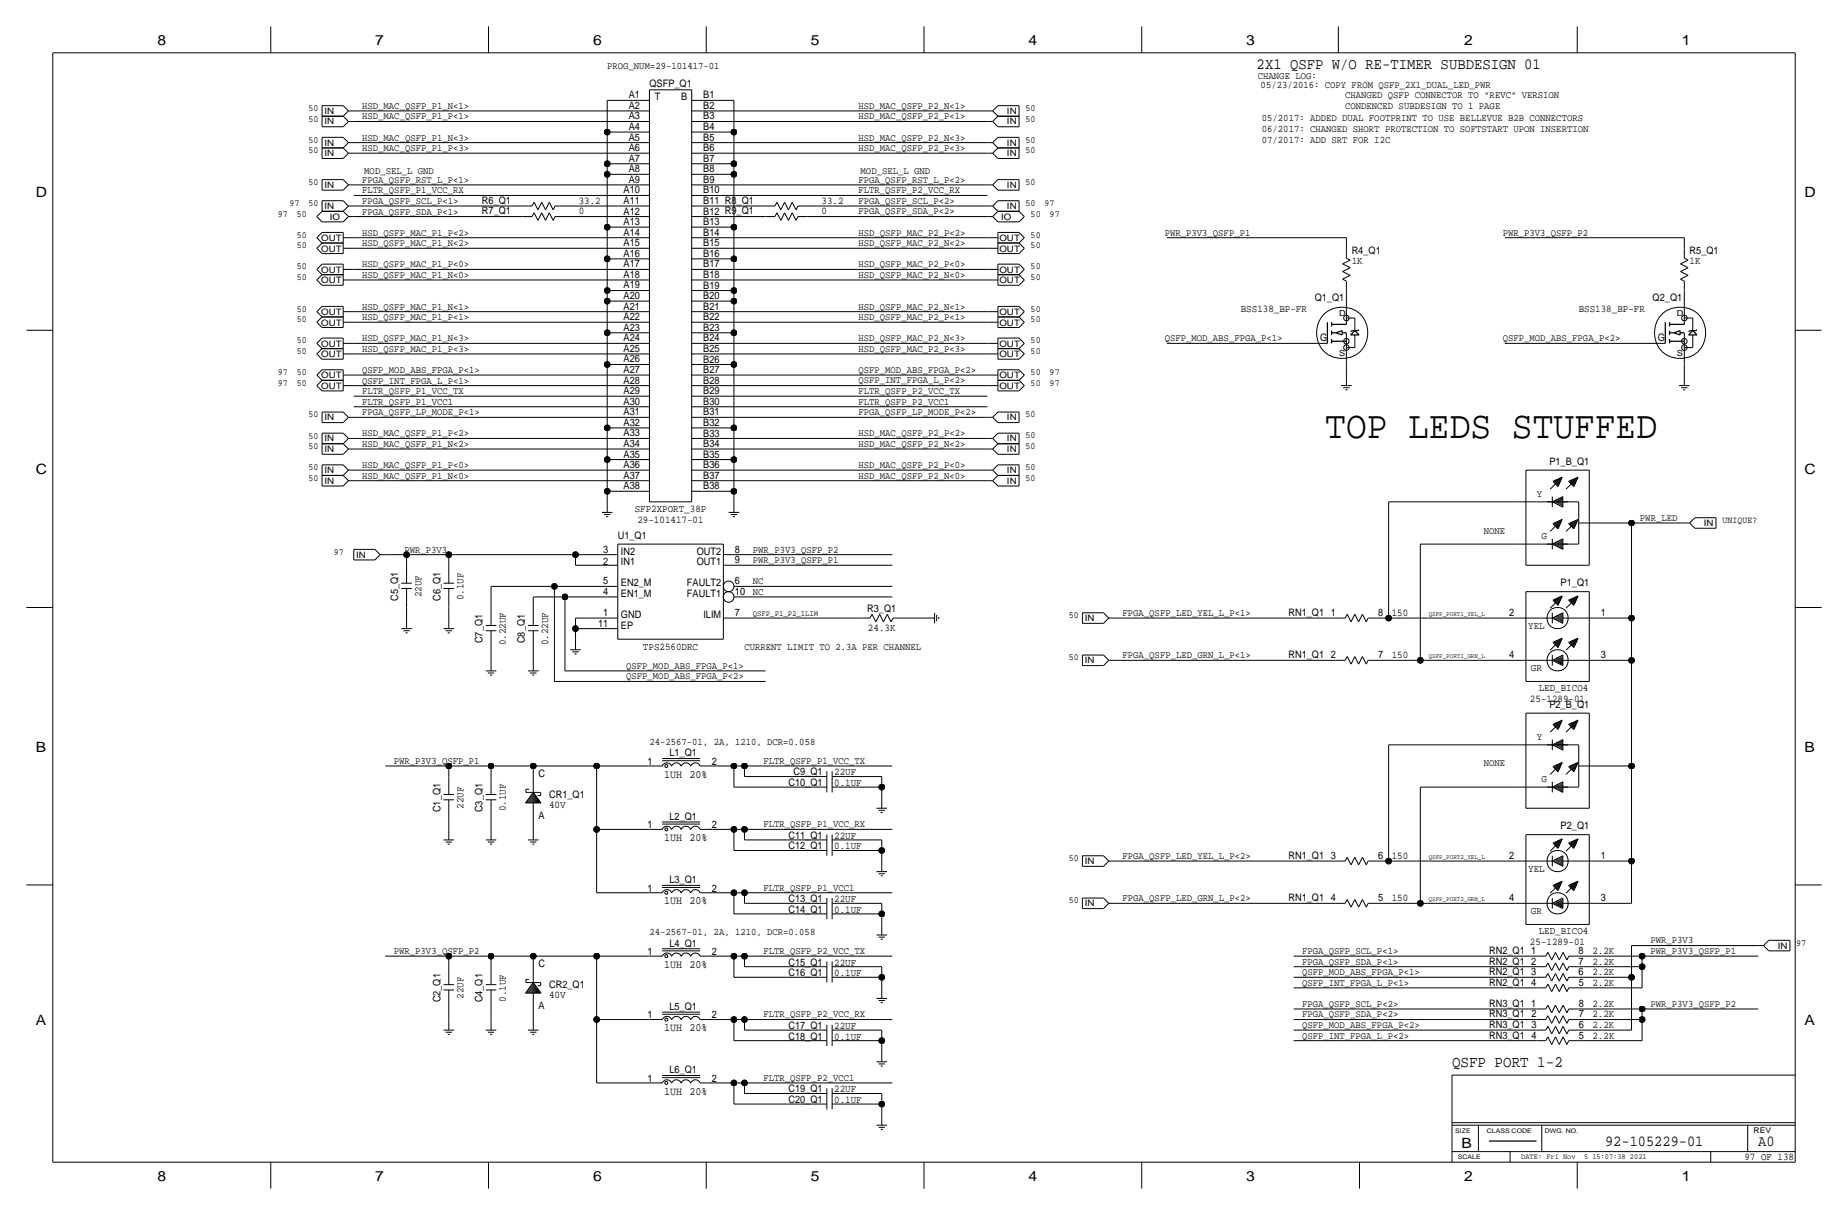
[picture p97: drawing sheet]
<svg xmlns="http://www.w3.org/2000/svg" width="444mm" height="292mm" viewBox="0 0 444 292" stroke-linecap="round" stroke-linejoin="round" font-family="sans-serif">
<defs><g id="words">
<text font-size="9.3" x="318.8" y="105.4">TOP LEDS STUFFED</text>
<g font-size="3.8">
<text x="302.3" y="16.6">2X1 QSFP W/O RE-TIMER SUBDESIGN 01</text>
<text x="349.2" y="256.5">QSFP PORT 1-2</text>
</g>
<g font-size="3.7">
<text x="386.1" y="275.6">92-105229-01</text>
<text x="422.9" y="275.6">A0</text>
</g>
<g font-size="3.4">
<text x="37.9" y="10.8">8</text>
<text x="90.3" y="10.8">7</text>
<text x="142.6" y="10.8">6</text>
<text x="195" y="10.8">5</text>
<text x="247.4" y="10.8">4</text>
<text x="299.8" y="10.8">3</text>
<text x="352.2" y="10.8">2</text>
<text x="404.5" y="10.8">1</text>
<text x="8.6" y="47.3">D</text>
<text x="434" y="47.3">D</text>
<text x="8.6" y="114">C</text>
<text x="434" y="114">C</text>
<text x="8.6" y="180.7">B</text>
<text x="434" y="180.7">B</text>
<text x="8.6" y="246.4">A</text>
<text x="434" y="246.4">A</text>
<text x="351.5" y="275.9">B</text>
<text x="37.9" y="283.8">8</text>
<text x="90.3" y="283.8">7</text>
<text x="142.6" y="283.8">6</text>
<text x="195" y="283.8">5</text>
<text x="247.4" y="283.8">4</text>
<text x="299.8" y="283.8">3</text>
<text x="352.1" y="283.8">2</text>
<text x="404.5" y="283.8">1</text>
</g>
<g font-size="2.7">
<text x="159.7" y="186.9">1UH 20%</text>
<text x="159.7" y="202.2">1UH 20%</text>
<text x="159.7" y="217.4">1UH 20%</text>
<text x="159.7" y="232.7">1UH 20%</text>
<text x="159.7" y="247.9">1UH 20%</text>
<text x="159.7" y="263.1">1UH 20%</text>
</g>
<g font-size="2.5">
<text x="151.2" y="23.6">A1</text>
<text x="156.2" y="20.8">QSFP_Q1</text>
<text x="169.2" y="23.6">B1</text>
<text x="151.2" y="26.2">A2</text>
<text x="151.2" y="28.7">A3</text>
<text x="157.5" y="24.1">T</text>
<text x="163.8" y="24.1">B</text>
<text x="169.2" y="26.2">B2</text>
<text x="169.2" y="28.7">B3</text>
<text x="151.2" y="31.2">A4</text>
<text x="151.2" y="33.8">A5</text>
<text x="169.2" y="31.3">B4</text>
<text x="169.2" y="33.8">B5</text>
<text x="151.2" y="36.3">A6</text>
<text x="151.2" y="38.9">A7</text>
<text x="151.2" y="41.4">A8</text>
<text x="169.2" y="36.3">B6</text>
<text x="169.2" y="38.9">B7</text>
<text x="169.2" y="41.4">B8</text>
<text x="150" y="46.5">A10</text>
<text x="151.2" y="43.9">A9</text>
<text x="169.2" y="44">B9</text>
<text x="169.2" y="46.5">B10</text>
<text x="115.9" y="51.6">R7_Q1</text>
<text x="115.9" y="49">R6_Q1</text>
<text x="139.2" y="51.6">0</text>
<text x="139.2" y="49">33.2</text>
<text x="150" y="49">A11</text>
<text x="150" y="51.6">A12</text>
<text x="169.2" y="49.1">B11 R8_Q1</text>
<text x="169.2" y="51.6">B12 R9_Q1</text>
<text x="197.6" y="49">33.2</text>
<text x="197.6" y="51.6">0</text>
<text x="150" y="54.1">A13</text>
<text x="150" y="56.7">A14</text>
<text x="150" y="59.2">A15</text>
<text x="169.2" y="54.1">B13</text>
<text x="169.2" y="56.7">B14</text>
<text x="169.2" y="59.2">B15</text>
<text x="150" y="61.7">A16</text>
<text x="150" y="64.3">A17</text>
<text x="169.2" y="61.8">B16</text>
<text x="169.2" y="64.3">B17</text>
<text x="325.1" y="61">R4_Q1</text>
<text x="325.1" y="63.5">1K</text>
<text x="406.4" y="61">R5_Q1</text>
<text x="406.4" y="63.5">1K</text>
<text x="150" y="66.8">A18</text>
<text x="150" y="69.4">A19</text>
<text x="150" y="71.9">A20</text>
<text x="169.2" y="66.8">B18</text>
<text x="169.2" y="69.4">B19</text>
<text x="169.2" y="71.9">B20</text>
<text x="150" y="74.4">A21</text>
<text x="150" y="77">A22</text>
<text x="169.2" y="74.5">B21</text>
<text x="169.2" y="77">B22</text>
<text x="298.4" y="74.9">BSS138_BP-FR</text>
<text x="316.2" y="72.4">Q1_Q1</text>
<text x="379.7" y="74.9">BSS138_BP-FR</text>
<text x="397.5" y="72.4">Q2_Q1</text>
<text x="150" y="79.5">A23</text>
<text x="150" y="82.1">A24</text>
<text x="169.2" y="79.5">B23</text>
<text x="169.2" y="82.1">B24</text>
<text x="317.5" y="82">G</text>
<text x="398.8" y="82">G</text>
<text x="150" y="84.6">A25</text>
<text x="150" y="87.1">A26</text>
<text x="150" y="89.7">A27</text>
<text x="169.2" y="84.6">B25</text>
<text x="169.2" y="87.2">B26</text>
<text x="169.2" y="89.7">B27</text>
<text x="150" y="92.2">A28</text>
<text x="150" y="94.8">A29</text>
<text x="169.2" y="92.2">B28</text>
<text x="169.2" y="94.8">B29</text>
<text x="150" y="97.3">A30</text>
<text x="150" y="99.8">A31</text>
<text x="169.2" y="97.3">B30</text>
<text x="169.2" y="99.9">B31</text>
<text x="150" y="102.4">A32</text>
<text x="150" y="104.9">A33</text>
<text x="150" y="107.5">A34</text>
<text x="169.2" y="102.4">B32</text>
<text x="169.2" y="104.9">B33</text>
<text x="169.2" y="107.5">B34</text>
<text x="150" y="110">A35</text>
<text x="150" y="112.5">A36</text>
<text x="169.2" y="110">B35</text>
<text x="169.2" y="112.6">B36</text>
<text x="372.7" y="111.8">P1_B_Q1</text>
<text x="150" y="115.1">A37</text>
<text x="150" y="117.6">A38</text>
<text x="169.2" y="115.1">B37</text>
<text x="169.2" y="117.6">B38</text>
<text x="369.7" y="119.4">Y</text>
<text x="152.7" y="123.2">SFP2XPORT_38P</text>
<text x="153.3" y="125.7">29-101417-01</text>
<text x="148.6" y="129.5">U1_Q1</text>
<text x="370.8" y="129.5">G</text>
<text x="145.1" y="135.9">2</text>
<text x="145.1" y="132.8">3</text>
<text x="149.4" y="135.9">IN1</text>
<text x="149.4" y="133.4">IN2</text>
<text x="167.6" y="133.4">OUT2</text>
<text x="167.6" y="135.9">OUT1</text>
<text x="176.8" y="135.4">9</text>
<text x="176.8" y="132.8">8</text>
<text x="101.3" y="143.6" transform="rotate(-90 101.3 143.6)">22UF</text>
<text x="145.1" y="143">4</text>
<text x="145.1" y="140.5">5</text>
<text x="149.4" y="141">EN2_M</text>
<text x="149.4" y="143.5">EN1_M</text>
<text x="165.2" y="141">FAULT2</text>
<text x="165.2" y="143.5">FAULT1</text>
<text x="176.8" y="143">10</text>
<text x="176.8" y="140.5">6</text>
<text x="375.4" y="141">P1_Q1</text>
<text x="95.8" y="144.5" transform="rotate(-90 95.8 144.5)">C5_Q1</text>
<text x="105.9" y="144.5" transform="rotate(-90 105.9 144.5)">C6_Q1</text>
<text x="111.5" y="144.3" transform="rotate(-90 111.5 144.3)">0.1UF</text>
<text x="145.1" y="148.1">1</text>
<text x="149.4" y="148.6">GND</text>
<text x="169.2" y="148.6">ILIM</text>
<text x="176.8" y="148.1">7</text>
<text x="208.6" y="147.1">R3_Q1</text>
<text x="309.9" y="148.1">RN1_Q1</text>
<text x="320.1" y="148.1">1</text>
<text x="331.5" y="148.1">8</text>
<text x="334.8" y="148.1">150</text>
<text x="363" y="148.1">2</text>
<text x="385.1" y="148.1">1</text>
<text x="116.1" y="154.6" transform="rotate(-90 116.1 154.6)">C7_Q1</text>
<text x="121.7" y="155.1" transform="rotate(-90 121.7 155.1)">0.22UF</text>
<text x="126.2" y="154.6" transform="rotate(-90 126.2 154.6)">C8_Q1</text>
<text x="131.8" y="155.1" transform="rotate(-90 131.8 155.1)">0.22UF</text>
<text x="143.8" y="150.6">11</text>
<text x="149.4" y="151.1">EP</text>
<text x="208.8" y="151.6">24.3K</text>
<text x="367.6" y="151.1">YEL</text>
<text x="154.7" y="156.2">TPS2560DRC</text>
<text x="309.9" y="158.2">RN1_Q1</text>
<text x="320.1" y="158.2">2</text>
<text x="331.5" y="158.2">7</text>
<text x="334.8" y="158.2">150</text>
<text x="363" y="158.2">4</text>
<text x="368.2" y="161.3">GR</text>
<text x="385.1" y="158.2">3</text>
<text x="370.1" y="166.2">LED_BICO4</text>
<text x="368" y="168.9">25-1289-01</text>
<text x="372.7" y="170.2">P2_B_Q1</text>
<text x="369.7" y="177.8">Y</text>
<text x="155.7" y="183.9">1</text>
<text x="161" y="181.9">L1_Q1</text>
<text x="171.2" y="183.9">2</text>
<text x="129.5" y="186.7">C</text>
<text x="132.1" y="191.8">CR1_Q1</text>
<text x="189.6" y="189">C10_Q1</text>
<text x="190.9" y="186.4">C9_Q1</text>
<text x="200.6" y="189">0.1UF</text>
<text x="200.6" y="186.4">22UF</text>
<text x="370.8" y="188">G</text>
<text x="105.9" y="195.3" transform="rotate(-90 105.9 195.3)">C1_Q1</text>
<text x="111.5" y="194.4" transform="rotate(-90 111.5 194.4)">22UF</text>
<text x="116.1" y="195.3" transform="rotate(-90 116.1 195.3)">C3_Q1</text>
<text x="121.7" y="195.1" transform="rotate(-90 121.7 195.1)">0.1UF</text>
<text x="129.5" y="196.8">A</text>
<text x="132.1" y="194.3">40V</text>
<text x="161" y="197.1">L2_Q1</text>
<text x="155.7" y="199.1">1</text>
<text x="171.2" y="199.1">2</text>
<text x="189.6" y="201.7">C11_Q1</text>
<text x="200.6" y="201.7">22UF</text>
<text x="375.4" y="199.4">P2_Q1</text>
<text x="189.6" y="204.2">C12_Q1</text>
<text x="200.6" y="204.2">0.1UF</text>
<text x="309.9" y="206.5">RN1_Q1</text>
<text x="320.1" y="206.5">3</text>
<text x="331.5" y="206.5">6</text>
<text x="334.8" y="206.5">150</text>
<text x="363" y="206.5">2</text>
<text x="367.6" y="209.6">YEL</text>
<text x="385.1" y="206.5">1</text>
<text x="155.7" y="214.4">1</text>
<text x="161" y="212.3">L3_Q1</text>
<text x="171.2" y="214.4">2</text>
<text x="189.6" y="219.5">C14_Q1</text>
<text x="189.6" y="216.9">C13_Q1</text>
<text x="200.6" y="219.4">0.1UF</text>
<text x="200.6" y="216.9">22UF</text>
<text x="309.9" y="216.7">RN1_Q1</text>
<text x="320.1" y="216.7">4</text>
<text x="331.5" y="216.7">5</text>
<text x="334.8" y="216.7">150</text>
<text x="363" y="216.7">4</text>
<text x="368.2" y="219.7">GR</text>
<text x="385.1" y="216.7">3</text>
<text x="161" y="227.6">L4_Q1</text>
<text x="368" y="227.3">25-1289-01</text>
<text x="370.1" y="224.6">LED_BICO4</text>
<text x="129.5" y="232.4">C</text>
<text x="155.7" y="229.6">1</text>
<text x="171.2" y="229.6">2</text>
<text x="189.6" y="232.2">C15_Q1</text>
<text x="200.6" y="232.2">22UF</text>
<text x="358.2" y="231.9">RN2_Q1</text>
<text x="358.2" y="229.4">RN2_Q1</text>
<text x="368.3" y="229.4">1</text>
<text x="368.3" y="231.9">2</text>
<text x="379.7" y="229.4">8</text>
<text x="379.7" y="231.9">7</text>
<text x="383" y="229.4">2.2K</text>
<text x="383" y="231.9">2.2K</text>
<text x="132.1" y="237.5">CR2_Q1</text>
<text x="189.6" y="234.7">C16_Q1</text>
<text x="200.6" y="234.7">0.1UF</text>
<text x="358.2" y="237">RN2_Q1</text>
<text x="358.2" y="234.4">RN2_Q1</text>
<text x="368.3" y="234.4">3</text>
<text x="368.3" y="237">4</text>
<text x="379.7" y="234.4">6</text>
<text x="379.7" y="237">5</text>
<text x="383" y="234.4">2.2K</text>
<text x="383" y="237">2.2K</text>
<text x="105.9" y="241" transform="rotate(-90 105.9 241)">C2_Q1</text>
<text x="111.5" y="240.1" transform="rotate(-90 111.5 240.1)">22UF</text>
<text x="116.1" y="241" transform="rotate(-90 116.1 241)">C4_Q1</text>
<text x="121.7" y="240.8" transform="rotate(-90 121.7 240.8)">0.1UF</text>
<text x="129.5" y="242.6">A</text>
<text x="132.1" y="240">40V</text>
<text x="155.7" y="244.9">1</text>
<text x="161" y="242.8">L5_Q1</text>
<text x="171.2" y="244.9">2</text>
<text x="358.2" y="244.6">RN3_Q1</text>
<text x="358.2" y="242.1">RN3_Q1</text>
<text x="368.3" y="242.1">1</text>
<text x="368.3" y="244.6">2</text>
<text x="379.7" y="242.1">8</text>
<text x="379.7" y="244.6">7</text>
<text x="383" y="242.1">2.2K</text>
<text x="383" y="244.6">2.2K</text>
<text x="189.6" y="249.9">C18_Q1</text>
<text x="189.6" y="247.4">C17_Q1</text>
<text x="200.6" y="249.9">0.1UF</text>
<text x="200.6" y="247.4">22UF</text>
<text x="358.2" y="249.7">RN3_Q1</text>
<text x="358.2" y="247.1">RN3_Q1</text>
<text x="368.3" y="247.1">3</text>
<text x="368.3" y="249.7">4</text>
<text x="379.7" y="247.1">6</text>
<text x="379.7" y="249.7">5</text>
<text x="383" y="247.1">2.2K</text>
<text x="383" y="249.7">2.2K</text>
<text x="155.7" y="260.1">1</text>
<text x="161" y="258.1">L6_Q1</text>
<text x="171.2" y="260.1">2</text>
<text x="189.6" y="262.6">C19_Q1</text>
<text x="200.6" y="262.6">22UF</text>
<text x="189.6" y="265.2">C20_Q1</text>
<text x="200.6" y="265.2">0.1UF</text>
<text x="419.6" y="278.9">97 OF 138</text>
</g>
<g font-size="2.4">
<text x="146" y="16.5">PROG_NUM=29-101417-01</text>
<text x="302.6" y="19.1">CHANGE LOG:</text>
<text x="303.2" y="21.1">05/23/2016: COPY FROM QSFP_2X1_DUAL_LED_PWR</text>
<text x="323.5" y="23.7">CHANGED QSFP CONNECTOR TO &quot;REVC&quot; VERSION</text>
<text x="87.1" y="28.7">HSD_MAC_QSFP_P1_P&lt;1&gt;</text>
<text x="87.1" y="26.2">HSD_MAC_QSFP_P1_N&lt;1&gt;</text>
<text x="206.5" y="28.7">HSD_MAC_QSFP_P2_P&lt;1&gt;</text>
<text x="206.5" y="26.2">HSD_MAC_QSFP_P2_N&lt;1&gt;</text>
<text x="303.5" y="29.2">05/2017: ADDED DUAL FOOTPRINT TO USE BELLEVUE B2B CONNECTORS</text>
<text x="323.5" y="26.2">CONDENCED SUBDESIGN TO 1 PAGE</text>
<text x="87.1" y="33.8">HSD_MAC_QSFP_P1_N&lt;3&gt;</text>
<text x="206.5" y="33.8">HSD_MAC_QSFP_P2_N&lt;3&gt;</text>
<text x="303.5" y="34.3">07/2017: ADD SRT FOR I2C</text>
<text x="303.5" y="31.7">06/2017: CHANGED SHORT PROTECTION TO SOFTSTART UPON INSERTION</text>
<text x="87.1" y="36.3">HSD_MAC_QSFP_P1_P&lt;3&gt;</text>
<text x="87.6" y="41.9">MOD_SEL_L GND</text>
<text x="206.5" y="36.3">HSD_MAC_QSFP_P2_P&lt;3&gt;</text>
<text x="207" y="41.9">MOD_SEL_L GND</text>
<text x="87.1" y="44">FPGA_QSFP_RST_L_P&lt;1&gt;</text>
<text x="87.1" y="46.5">FLTR_QSFP_P1_VCC_RX</text>
<text x="206.5" y="46.5">FLTR_QSFP_P2_VCC_RX</text>
<text x="206.5" y="43.9">FPGA_QSFP_RST_L_P&lt;2&gt;</text>
<text x="87.1" y="51.6">FPGA_QSFP_SDA_P&lt;1&gt;</text>
<text x="87.1" y="49">FPGA_QSFP_SCL_P&lt;1&gt;</text>
<text x="206.5" y="49">FPGA_QSFP_SCL_P&lt;2&gt;</text>
<text x="206.5" y="51.6">FPGA_QSFP_SDA_P&lt;2&gt;</text>
<text x="87.1" y="59.2">HSD_QSFP_MAC_P1_N&lt;2&gt;</text>
<text x="87.1" y="56.6">HSD_QSFP_MAC_P1_P&lt;2&gt;</text>
<text x="206.5" y="59.2">HSD_QSFP_MAC_P2_N&lt;2&gt;</text>
<text x="206.5" y="56.6">HSD_QSFP_MAC_P2_P&lt;2&gt;</text>
<text x="280.2" y="56.7">PWR_P3V3_QSFP_P1</text>
<text x="361.4" y="56.7">PWR_P3V3_QSFP_P2</text>
<text x="87.1" y="64.3">HSD_QSFP_MAC_P1_P&lt;0&gt;</text>
<text x="206.5" y="64.3">HSD_QSFP_MAC_P2_P&lt;0&gt;</text>
<text x="87.1" y="66.8">HSD_QSFP_MAC_P1_N&lt;0&gt;</text>
<text x="206.5" y="66.8">HSD_QSFP_MAC_P2_N&lt;0&gt;</text>
<text x="87.1" y="77">HSD_QSFP_MAC_P1_P&lt;1&gt;</text>
<text x="87.1" y="74.4">HSD_QSFP_MAC_P1_N&lt;1&gt;</text>
<text x="206.5" y="77">HSD_QSFP_MAC_P2_P&lt;1&gt;</text>
<text x="206.5" y="74.4">HSD_QSFP_MAC_P2_N&lt;1&gt;</text>
<text x="87.1" y="82">HSD_QSFP_MAC_P1_N&lt;3&gt;</text>
<text x="206.5" y="82">HSD_QSFP_MAC_P2_N&lt;3&gt;</text>
<text x="280.2" y="82">QSFP_MOD_ABS_FPGA_P&lt;1&gt;</text>
<text x="361.4" y="82">QSFP_MOD_ABS_FPGA_P&lt;2&gt;</text>
<text x="87.1" y="89.7">QSFP_MOD_ABS_FPGA_P&lt;1&gt;</text>
<text x="87.1" y="84.6">HSD_QSFP_MAC_P1_P&lt;3&gt;</text>
<text x="206.5" y="89.7">QSFP_MOD_ABS_FPGA_P&lt;2&gt;</text>
<text x="206.5" y="84.6">HSD_QSFP_MAC_P2_P&lt;3&gt;</text>
<text x="87.1" y="92.2">QSFP_INT_FPGA_L_P&lt;1&gt;</text>
<text x="87.1" y="94.8">FLTR_QSFP_P1_VCC_TX</text>
<text x="206.5" y="94.7">FLTR_QSFP_P2_VCC_TX</text>
<text x="206.5" y="92.2">QSFP_INT_FPGA_L_P&lt;2&gt;</text>
<text x="87.1" y="99.8">FPGA_QSFP_LP_MODE_P&lt;1&gt;</text>
<text x="87.1" y="97.3">FLTR_QSFP_P1_VCC1</text>
<text x="206.5" y="97.3">FLTR_QSFP_P2_VCC1</text>
<text x="206.5" y="99.8">FPGA_QSFP_LP_MODE_P&lt;2&gt;</text>
<text x="87.1" y="107.5">HSD_MAC_QSFP_P1_N&lt;2&gt;</text>
<text x="87.1" y="104.9">HSD_MAC_QSFP_P1_P&lt;2&gt;</text>
<text x="206.5" y="107.4">HSD_MAC_QSFP_P2_N&lt;2&gt;</text>
<text x="206.5" y="104.9">HSD_MAC_QSFP_P2_P&lt;2&gt;</text>
<text x="87.1" y="112.5">HSD_MAC_QSFP_P1_P&lt;0&gt;</text>
<text x="206.5" y="112.5">HSD_MAC_QSFP_P2_P&lt;0&gt;</text>
<text x="87.1" y="115.1">HSD_MAC_QSFP_P1_N&lt;0&gt;</text>
<text x="206.5" y="115.1">HSD_MAC_QSFP_P2_N&lt;0&gt;</text>
<text x="394.5" y="125.2">PWR_LED</text>
<text x="356.9" y="128.3">NONE</text>
<text x="97.3" y="132.8">PWR_P3V3</text>
<text x="181.1" y="132.8">PWR_P3V3_QSFP_P2</text>
<text x="181.1" y="135.4">PWR_P3V3_QSFP_P1</text>
<text x="181.1" y="140.5">NC</text>
<text x="181.1" y="143">NC</text>
<text x="270" y="148.1">FPGA_QSFP_LED_YEL_L_P&lt;1&gt;</text>
<text x="150.6" y="160.8">QSFP_MOD_ABS_FPGA_P&lt;1&gt;</text>
<text x="179.1" y="156.2">CURRENT LIMIT TO 2.3A PER CHANNEL</text>
<text x="270" y="158.2">FPGA_QSFP_LED_GRN_L_P&lt;1&gt;</text>
<text x="150.6" y="163.3">QSFP_MOD_ABS_FPGA_P&lt;2&gt;</text>
<text x="156.2" y="179.1">24-2567-01, 2A, 1210, DCR=0.058</text>
<text x="94.7" y="183.6">PWR_P3V3_QSFP_P1</text>
<text x="183.6" y="183.6">FLTR_QSFP_P1_VCC_TX</text>
<text x="356.9" y="184.1">NONE</text>
<text x="183.6" y="198.9">FLTR_QSFP_P1_VCC_RX</text>
<text x="270" y="206.5">FPGA_QSFP_LED_YEL_L_P&lt;2&gt;</text>
<text x="183.6" y="214.1">FLTR_QSFP_P1_VCC1</text>
<text x="270" y="216.7">FPGA_QSFP_LED_GRN_L_P&lt;2&gt;</text>
<text x="156.2" y="224.8">24-2567-01, 2A, 1210, DCR=0.058</text>
<text x="397" y="226.8">PWR_P3V3</text>
<text x="94.7" y="229.4">PWR_P3V3_QSFP_P2</text>
<text x="183.6" y="229.4">FLTR_QSFP_P2_VCC_TX</text>
<text x="313.2" y="229.4">FPGA_QSFP_SCL_P&lt;1&gt;</text>
<text x="313.2" y="231.9">FPGA_QSFP_SDA_P&lt;1&gt;</text>
<text x="397" y="229.4">PWR_P3V3_QSFP_P1</text>
<text x="313.2" y="234.4">QSFP_MOD_ABS_FPGA_P&lt;1&gt;</text>
<text x="313.2" y="237">QSFP_INT_FPGA_L_P&lt;1&gt;</text>
<text x="183.6" y="244.6">FLTR_QSFP_P2_VCC_RX</text>
<text x="313.2" y="244.6">FPGA_QSFP_SDA_P&lt;2&gt;</text>
<text x="313.2" y="242.1">FPGA_QSFP_SCL_P&lt;2&gt;</text>
<text x="397" y="242.1">PWR_P3V3_QSFP_P2</text>
<text x="313.2" y="249.7">QSFP_INT_FPGA_L_P&lt;2&gt;</text>
<text x="313.2" y="247.1">QSFP_MOD_ABS_FPGA_P&lt;2&gt;</text>
<text x="183.6" y="259.8">FLTR_QSFP_P2_VCC1</text>
</g>
<g font-size="2.3">
<text x="74.2" y="26.7">50</text>
<text x="74.2" y="29.2">50</text>
<text x="246.6" y="29.2">50</text>
<text x="246.6" y="26.7">50</text>
<text x="74.2" y="34.3">50</text>
<text x="246.6" y="34.3">50</text>
<text x="74.2" y="36.8">50</text>
<text x="246.6" y="36.8">50</text>
<text x="74.2" y="44.5">50</text>
<text x="246.6" y="44.5">50</text>
<text x="66.8" y="52.1">97</text>
<text x="69.6" y="49.5">97</text>
<text x="71.4" y="52.1">50</text>
<text x="74.2" y="49.5">50</text>
<text x="246.6" y="49.5">50</text>
<text x="247.9" y="52.1">50</text>
<text x="251.2" y="49.5">97</text>
<text x="252.5" y="52.1">97</text>
<text x="71.4" y="59.7">50</text>
<text x="71.4" y="57.2">50</text>
<text x="247.9" y="59.7">50</text>
<text x="247.9" y="57.2">50</text>
<text x="71.4" y="64.8">50</text>
<text x="247.9" y="64.8">50</text>
<text x="71.4" y="67.3">50</text>
<text x="247.9" y="67.3">50</text>
<text x="71.4" y="77.5">50</text>
<text x="71.4" y="74.9">50</text>
<text x="247.9" y="77.5">50</text>
<text x="247.9" y="74.9">50</text>
<text x="71.4" y="82.6">50</text>
<text x="247.9" y="82.6">50</text>
<text x="71.4" y="85.1">50</text>
<text x="247.9" y="85.1">50</text>
<text x="66.8" y="92.7">97</text>
<text x="66.8" y="90.2">97</text>
<text x="71.4" y="92.7">50</text>
<text x="71.4" y="90.2">50</text>
<text x="247.9" y="92.7">50</text>
<text x="247.9" y="90.2">50</text>
<text x="252.5" y="92.7">97</text>
<text x="252.5" y="90.2">97</text>
<text x="74.2" y="100.3">50</text>
<text x="246.6" y="100.3">50</text>
<text x="74.2" y="108">50</text>
<text x="74.2" y="105.4">50</text>
<text x="246.6" y="108">50</text>
<text x="246.6" y="105.4">50</text>
<text x="74.2" y="113">50</text>
<text x="246.6" y="113">50</text>
<text x="74.2" y="115.6">50</text>
<text x="246.6" y="115.6">50</text>
<text x="414.3" y="125.7">UNIQUE?</text>
<text x="80.3" y="133.3">97</text>
<text x="257" y="148.6">50</text>
<text x="257" y="158.7">50</text>
<text x="257" y="207">50</text>
<text x="257" y="217.2">50</text>
<text x="432.1" y="227.3">97</text>
</g>
<g font-size="2.1">
<text x="78" y="29.9">IN</text>
<text x="78" y="27.4">IN</text>
<text x="242.2" y="29.9">IN</text>
<text x="242.2" y="27.4">IN</text>
<text x="78" y="35">IN</text>
<text x="242.2" y="35">IN</text>
<text x="78" y="37.5">IN</text>
<text x="242.2" y="37.5">IN</text>
<text x="78" y="45.2">IN</text>
<text x="242.2" y="45.2">IN</text>
<text x="78" y="50.2">IN</text>
<text x="79.3" y="52.8">IO</text>
<text x="240.8" y="52.8">IO</text>
<text x="242.2" y="50.2">IN</text>
<text x="77.2" y="58">OUT</text>
<text x="240.4" y="58">OUT</text>
<text x="77.2" y="65.6">OUT</text>
<text x="77.2" y="60.5">OUT</text>
<text x="240.4" y="65.6">OUT</text>
<text x="240.4" y="60.5">OUT</text>
<text x="77.2" y="68.1">OUT</text>
<text x="240.4" y="68.1">OUT</text>
<text x="77.2" y="75.7">OUT</text>
<text x="240.4" y="75.7">OUT</text>
<text x="77.2" y="83.4">OUT</text>
<text x="77.2" y="78.3">OUT</text>
<text x="240.4" y="83.4">OUT</text>
<text x="240.4" y="78.3">OUT</text>
<text x="77.2" y="85.9">OUT</text>
<text x="240.4" y="85.9">OUT</text>
<text x="77.2" y="93.5">OUT</text>
<text x="77.2" y="91">OUT</text>
<text x="240.4" y="93.5">OUT</text>
<text x="240.4" y="91">OUT</text>
<text x="78" y="101">IN</text>
<text x="242.2" y="101">IN</text>
<text x="78" y="106.1">IN</text>
<text x="242.2" y="106.1">IN</text>
<text x="78" y="108.7">IN</text>
<text x="78" y="113.7">IN</text>
<text x="242.2" y="113.7">IN</text>
<text x="242.2" y="108.7">IN</text>
<text x="78" y="116.3">IN</text>
<text x="242.2" y="116.3">IN</text>
<text x="409.8" y="126.4">IN</text>
<text x="85.6" y="134.1">IN</text>
<text x="260.9" y="149.3">IN</text>
<text x="260.9" y="159.5">IN</text>
<text x="260.9" y="207.7">IN</text>
<text x="260.9" y="217.9">IN</text>
<text x="427.6" y="228">IN</text>
</g>
<g font-size="2">
<text x="322.1" y="75.9">D</text>
<text x="403.4" y="75.9">D</text>
<text x="322.1" y="85.6">S</text>
<text x="403.4" y="85.6">S</text>
<text x="181.1" y="148.1">QSFP_P1_P2_ILIM</text>
</g>
<g font-size="1.9">
<text x="421.8" y="272.3">REV</text>
<text x="365.9" y="278.7">DATE: Fri Nov</text>
<text x="381" y="278.7">5 15:07:38 2021</text>
</g>
<g font-size="1.6">
<text x="343.7" y="148.1">QSFP_PORT1_YEL_L</text>
<text x="343.7" y="158.2">QSFP_PORT1_GRN_L</text>
<text x="343.7" y="206.5">QSFP_PORT2_YEL_L</text>
<text x="343.7" y="216.7">QSFP_PORT2_GRN_L</text>
</g>
<g font-size="1.5">
<text x="350" y="272.3">SIZE</text>
<text x="357.6" y="272.3">CLASS CODE</text>
<text x="371.6" y="272.3">DWG. NO.</text>
<text x="350.7" y="278.7">SCALE</text>
</g>
</g></defs>
<g fill="none" stroke="#000" stroke-width=".24">
<path d="M12.7 12.7h419.1zM12.7 12.7v266.7zM65.1 6.3v6.4zM117.5 6.3v6.4zM169.9 6.3v6.4zM222.2 6.3v6.4zM274.6 6.3v6.4zM321.9 6.3v6.4zM379.4 6.3v6.4zM431.8 12.7v266.7zM77.5 33h5.1zM77.5 33v2.6z"/>
<path d="M77.5 35.6h5.1zM77.5 27.9h5.1zM77.5 27.9v2.6zM77.5 30.5h5.1zM77.5 25.4h5.1zM77.5 25.4v2.5zM77.5 35.6v2.5zM77.5 38.1h5.1zM82.5 33l1.3 1.3zM82.5 27.9l1.3 1.3zM82.5 25.4l1.3 1.3zM82.5 35.6l1.3 1.2z"/>
<path d="M83.8 34.3h1.3zM83.8 29.2h1.3zM83.8 26.7h1.3zM83.8 36.8h1.3zM83.8 34.3l-1.2 1.3zM83.8 29.2l-1.2 1.3zM83.8 26.7l-1.2 1.2zM83.8 36.8l-1.2 1.3zM85.1 36.8h68.6zM85.1 26.7h68.6zM85.1 29.2h68.6zM85.1 34.3h68.6z"/>
<path d="M146 24.1v7.7zM146 31.8v7.6zM146 39.4v2.5zM146.1 24.1h7.6zM146.1 31.8h7.6zM146.1 39.4h7.6zM153.7 26.7h2.5zM153.7 24.1h2.5zM153.7 39.4h2.5zM153.7 36.8h2.5zM153.7 31.8h2.5zM153.7 34.3h2.5z"/>
<path d="M153.7 29.2h2.5zM156.2 21.6v99zM156.2 21.6h10.2zM166.4 24.1h2.5zM166.4 26.7h2.5zM166.4 29.2h2.5zM166.4 31.8h2.5zM166.4 34.3h2.5zM166.4 36.8h2.5zM166.4 39.4h2.5zM166.4 21.6v99zM168.9 26.7h68.6z"/>
<path d="M168.9 29.2h68.6zM168.9 34.3h68.6zM168.9 36.8h68.6zM168.9 24.1h7.6zM168.9 31.8h7.6zM168.9 39.4h7.6zM176.5 24.1v7.7zM176.5 31.8v7.6zM176.5 39.4v2.5zM237.5 36.8h1.3zM237.5 34.3h1.3zM237.5 29.2h1.3z"/>
<path d="M237.5 26.7h1.3zM238.8 36.8l1.2 1.3zM238.8 34.3l1.2 1.3zM238.8 29.2l1.2 1.3zM238.8 26.7l1.2 1.2zM240 38.1h5.1zM240 35.6h5.1zM240 33h5.1zM240 30.5h5.1zM240 27.9h5.1zM240 25.4h5.1zM240 35.6l-1.2 1.2z"/>
<path d="M240 33l-1.2 1.3zM240 27.9l-1.2 1.3zM240 25.4l-1.2 1.3zM245.1 35.6v2.5zM245.1 33v2.6zM245.1 27.9v2.6zM245.1 25.4v2.5zM76.2 59.7l1.3 1.3zM76.2 57.1l1.3 1.3zM76.2 52.1l1.3 1.2zM77.5 58.4h5zM77.5 55.9h5z"/>
<path d="M77.5 50.8h5zM77.5 53.3h5zM77.5 58.4l-1.3 1.3zM77.5 55.9l-1.3 1.3zM77.5 50.8l-1.3 1.3zM77.5 48.3h5.1zM77.5 48.3v2.5zM77.5 50.8h5.1zM77.5 43.2h5.1zM77.5 43.2v2.5zM77.5 45.7h5.1zM82.5 59.7h2.6z"/>
<path d="M82.5 58.4v2.6zM82.5 57.1h2.6zM82.5 55.9v2.5zM82.5 50.8l1.3 1.3zM82.5 48.3l1.3 1.2zM82.5 43.2l1.3 1.3zM83.8 49.5h1.3zM83.8 44.4h1.3zM83.8 52.1h1.3zM83.8 52.1l-1.2 1.2zM83.8 49.5l-1.2 1.3zM83.8 44.4l-1.2 1.3z"/>
<path d="M85.1 47h68.6zM85.1 44.4h68.6zM85.1 49.5h40.6zM85.1 52.1h40.6zM85.1 59.7h68.6zM85.1 57.1h68.6zM125.7 52.1h2.3zM125.7 49.5h2.3zM128.5 51.2l-.5 .9zM128.5 48.6l-.5 .9zM128.5 51.2l.9 1.8zM128.5 48.6l.9 1.8z"/>
<path d="M130.3 51.2l.9 1.8zM130.3 48.6l.9 1.8zM130.3 51.2l-.9 1.8zM130.3 48.6l-.9 1.8zM132.1 51.2l-.9 1.8zM132.1 48.6l-.9 1.8zM132.1 51.2l.9 1.8zM132.1 48.6l.9 1.8zM133.5 52.1l-.5 .9zM133.5 49.5l-.5 .9zM133.5 52.1h2.4zM133.5 49.5h2.4z"/>
<path d="M135.9 49.5h17.8zM135.9 52.1h17.8zM146 41.9v12.7zM146 54.6v7.6zM146.1 41.9h7.6zM146.1 54.6h7.6zM153.7 57.1h2.5zM153.7 59.7h2.5zM153.7 54.6h2.5zM153.7 49.5h2.5zM153.7 52.1h2.5zM153.7 47h2.5z"/>
<path d="M153.7 41.9h2.5zM153.7 44.4h2.5zM166.4 41.9h2.5zM166.4 44.4h2.5zM166.4 47h2.5zM166.4 49.5h2.5zM166.4 52.1h2.5zM166.4 54.6h2.5zM166.4 57.1h2.5zM166.4 59.7h2.5zM168.9 49.5h15.2zM168.9 47h68.6z"/>
<path d="M168.9 52.1h15.2zM168.9 57.1h68.6zM168.9 59.7h68.6zM168.9 44.4h68.6zM168.9 41.9h7.6zM168.9 54.6h7.6zM176.5 41.9v12.7zM176.5 54.6v7.6zM184.1 49.5h2.3zM184.1 52.1h2.3zM186.9 48.6l-.5 .9zM186.9 51.2l-.5 .9z"/>
<path d="M186.9 48.6l.9 1.8zM186.9 51.2l.9 1.8zM188.7 48.6l-.9 1.8zM188.7 51.2l-.9 1.8zM188.7 48.6l.9 1.8zM188.7 51.2l.9 1.8zM190.6 48.6l.9 1.8zM190.6 51.2l.9 1.8zM190.6 48.6l-1 1.8zM190.6 51.2l-1 1.8zM191.9 49.5h2.4zM191.9 52.1h2.4z"/>
<path d="M191.9 49.5l-.4 .9zM191.9 52.1l-.4 .9zM194.3 49.5h43.2zM194.3 52.1h43.2zM237.5 52.1h1.3zM237.5 49.5h1.3zM237.5 44.4h1.3zM237.5 59.7h2.5zM237.5 57.1h2.5zM238.8 52.1l1.2 1.2zM238.8 49.5l1.2 1.3zM238.8 44.4l1.2 1.3z"/>
<path d="M240 50.8h5.1zM240 48.3h5.1zM240 45.7h5.1zM240 43.2h5.1zM240 53.3h5.1zM240 50.8l-1.2 1.3zM240 58.4h5.1zM240 58.4v2.6zM240 55.9h5.1zM240 55.9v2.5zM240 48.3l-1.2 1.2zM240 43.2l-1.2 1.3z"/>
<path d="M245.1 50.8l1.3 1.3zM245.1 58.4l1.3 1.3zM245.1 55.9l1.3 1.3zM245.1 48.3v2.5zM245.1 43.2v2.5zM245.1 58.4l1.3-1.3zM246.4 52.1l-1.3 1.2zM246.4 59.7l-1.3 1.3zM280.7 57.1h43.1zM323.8 57.2v2.5zM323.8 59.7v2.4zM361.9 57.1h43.2z"/>
<path d="M405.1 57.2v2.5zM405.1 59.7v2.4zM6.3 79.4h6.4zM76.2 77.5l1.3 1.2zM76.2 74.9l1.3 1.3zM76.2 67.3l1.3 1.3zM76.2 64.8l1.3 1.2zM77.5 78.7h5zM77.5 76.2h5zM77.5 73.7h5zM77.5 68.6h5zM77.5 66h5z"/>
<path d="M77.5 63.5h5zM77.5 61h5zM77.5 76.2l-1.3 1.3zM77.5 73.7l-1.3 1.2zM77.5 66l-1.3 1.3zM77.5 63.5l-1.3 1.3zM82.5 77.5h2.6zM82.5 76.2v2.5zM82.5 74.9h2.6zM82.5 73.7v2.5zM82.5 67.3h2.6zM82.5 66v2.6z"/>
<path d="M82.5 64.8h2.6zM82.5 63.5v2.5zM85.1 64.8h68.6zM85.1 67.3h68.6zM85.1 74.9h68.6zM85.1 77.5h68.6zM146 62.2v7.7zM146 69.8v2.6zM146 72.4v7.6zM146.1 62.2h7.6zM146.1 69.8h7.6zM146.1 72.4h7.6z"/>
<path d="M153.7 64.8h2.5zM153.7 72.4h2.5zM153.7 67.3h2.5zM153.7 69.8h2.5zM153.7 62.2h2.5zM153.7 74.9h2.5zM153.7 77.5h2.5zM166.4 62.2h2.5zM166.4 64.8h2.5zM166.4 67.3h2.5zM166.4 69.8h2.5zM166.4 72.4h2.5z"/>
<path d="M166.4 74.9h2.5zM166.4 77.5h2.5zM168.9 77.5h68.6zM168.9 64.8h68.6zM168.9 67.3h68.6zM168.9 74.9h68.6zM168.9 62.2h7.6zM168.9 69.8h7.6zM168.9 72.4h7.6zM176.5 62.2v7.7zM176.5 69.8v2.6zM176.5 72.4v7.6z"/>
<path d="M237.5 77.5h2.5zM237.5 74.9h2.5zM237.5 67.3h2.5zM237.5 64.8h2.5zM240 76.2h5.1zM240 78.7h5.1zM240 76.2v2.5zM240 73.7h5.1zM240 73.7v2.5zM240 66h5.1zM240 68.6h5.1zM240 66v2.6z"/>
<path d="M240 63.5h5.1zM240 63.5v2.5zM240 61h5.1zM245.1 76.2l1.3 1.3zM245.1 73.7l1.3 1.2zM245.1 66l1.3 1.3zM245.1 63.5l1.3 1.3zM246.4 77.5l-1.3 1.2zM246.4 74.9l-1.3 1.3zM246.4 67.3l-1.3 1.3zM246.4 64.8l-1.3 1.2zM322.9 65.3l1.9 .9z"/>
<path d="M322.9 63.4l1.9 1zM322.9 67.1l.9 .5zM322.9 67.1l1.9-.9zM322.9 65.3l1.9-.9zM322.9 63.4l1.9-.9zM323.8 62.1l1 .4zM323.8 69.9v2.5zM323.8 67.6v2.2zM323.8 72.4v5.6zM323.9 76.5h2zM325.9 76.5v3zM404.2 65.3l1.8 .9z"/>
<path d="M404.2 63.4l1.8 1zM404.2 67.1l1.8-.9zM404.2 65.3l1.8-.9zM404.2 63.4l1.8-.9zM404.2 67.1l.9 .5zM405.1 62.1l.9 .4zM405.1 69.9v2.5zM405.1 67.6v2.2zM405.1 72.4v5.6zM405.1 76.5h2.1zM407.2 76.5v3zM431.8 79.4h6.3z"/>
<path d="M76.2 92.7l1.3 1.3zM76.2 90.2l1.3 1.2zM76.2 85.1l1.3 1.3zM76.2 82.5l1.3 1.3zM77.5 94h5zM77.5 91.4h5zM77.5 88.9h5zM77.5 86.4h5zM77.5 83.8h5zM77.5 81.3h5zM77.5 91.4l-1.3 1.3zM77.5 88.9l-1.3 1.3z"/>
<path d="M77.5 83.8l-1.3 1.3zM77.5 81.3l-1.3 1.3zM77.5 99.1h5.1zM77.5 99.1v2.5zM82.5 92.7h2.6zM82.5 91.4v2.6zM82.5 90.2h2.6zM82.5 88.9v2.5zM82.5 85.1h2.6zM82.5 83.8v2.6zM82.5 82.5h2.6zM82.5 81.3v2.5z"/>
<path d="M82.5 99.1l1.3 1.2zM85.1 97.8h68.6zM85.1 95.2h68.6zM85.1 82.5h68.6zM85.1 85.1h68.6zM85.1 90.2h68.6zM85.1 92.7h68.6zM146 80v7.6zM146 87.6v15.3zM146.1 80h7.6zM146.1 87.6h7.6zM153.7 80h2.5z"/>
<path d="M153.7 82.5h2.5zM153.7 85.1h2.5zM153.7 87.6h2.5zM153.7 90.2h2.5zM153.7 92.7h2.5zM153.7 95.2h2.5zM153.7 97.8h2.5zM166.4 82.5h2.5zM166.4 85.1h2.5zM166.4 87.6h2.5zM166.4 90.2h2.5zM166.4 92.7h2.5z"/>
<path d="M166.4 80h2.5zM166.4 95.2h2.5zM166.4 97.8h2.5zM168.9 85.1h68.6zM168.9 90.2h68.6zM168.9 92.7h68.6zM168.9 95.2h68.6zM168.9 97.8h68.6zM168.9 82.5h68.6zM168.9 80h7.6zM168.9 87.6h7.6zM176.5 80v7.6z"/>
<path d="M176.5 87.6v15.3zM237.5 92.7h2.5zM237.5 90.2h2.5zM237.5 85.1h2.5zM237.5 82.5h2.5zM240 99.1h5.1zM240 91.4h5.1zM240 94h5.1zM240 91.4v2.6zM240 88.9h5.1zM240 88.9v2.5zM240 83.8h5.1z"/>
<path d="M240 86.4h5.1zM240 83.8v2.6zM240 81.3h5.1zM240 81.3v2.5zM240 99.1l-1.2 1.2zM245.1 91.4l1.3 1.3zM245.1 88.9l1.3 1.3zM245.1 83.8l1.3 1.3zM245.1 81.3l1.3 1.3zM245.1 99.1v2.5zM246.4 92.7l-1.3 1.3zM246.4 90.2l-1.3 1.2z"/>
<path d="M246.4 85.1l-1.3 1.3zM246.4 82.5l-1.3 1.3zM280.7 82.5h33zM313.7 82.5h5.6zM322.6 92.7h2.5zM323.1 93.2h1.5zM323.6 93.7h.5zM323.8 87.6v2.6zM323.8 90.2v2.5zM323.8 80v7.6zM323.8 83.6h2.1zM325.9 80.5v3.1z"/>
<path d="M361.9 82.5h33.1zM395 82.5h5.6zM403.9 92.7h2.5zM404.4 93.2h1.5zM404.9 93.7h.5zM405.1 87.6v2.6zM405.1 90.2v2.5zM405.1 80v7.6zM405.1 83.6h2.1zM407.2 80.5v3.1zM77.5 114.3h5.1zM77.5 114.3v2.5z"/>
<path d="M77.5 116.8h5.1zM77.5 106.7h5.1zM77.5 106.7v2.5zM77.5 109.2h5.1zM77.5 111.8h5.1zM77.5 111.8v2.5zM77.5 104.1h5.1zM77.5 104.1v2.6zM77.5 101.6h5.1zM82.5 114.3l1.3 1.3zM82.5 106.7l1.3 1.3zM82.5 111.8l1.3 1.2z"/>
<path d="M82.5 104.1l1.3 1.3zM83.8 115.6h1.3zM83.8 107.9h1.3zM83.8 113h1.3zM83.8 105.4h1.3zM83.8 100.3h1.3zM83.8 115.6l-1.2 1.2zM83.8 107.9l-1.2 1.3zM83.8 113l-1.2 1.3zM83.8 105.4l-1.2 1.3zM83.8 100.3l-1.2 1.3zM85.1 100.3h68.6z"/>
<path d="M85.1 105.4h68.6zM85.1 113h68.6zM85.1 107.9h68.6zM85.1 115.6h68.6zM146 102.9v7.6zM146 110.5v7.6zM146 118.1v2.5zM146.1 102.9h7.6zM146.1 110.5h7.6zM146.1 118.1h7.6zM153.7 102.9h2.5zM153.7 105.4h2.5z"/>
<path d="M153.7 107.9h2.5zM153.7 110.5h2.5zM153.7 113h2.5zM153.7 115.6h2.5zM153.7 118.1h2.5zM153.7 100.3h2.5zM166.4 100.3h2.5zM166.4 102.9h2.5zM166.4 105.4h2.5zM166.4 107.9h2.5zM166.4 110.5h2.5zM166.4 113h2.5z"/>
<path d="M166.4 115.6h2.5zM166.4 118.1h2.5zM168.9 100.3h68.6zM168.9 105.4h68.6zM168.9 107.9h68.6zM168.9 113h68.6zM168.9 115.6h68.6zM168.9 102.9h7.6zM168.9 110.5h7.6zM168.9 118.1h7.6zM176.5 102.9v7.6zM176.5 110.5v7.6z"/>
<path d="M176.5 118.1v2.5zM237.5 115.6h1.3zM237.5 113h1.3zM237.5 107.9h1.3zM237.5 105.4h1.3zM237.5 100.3h1.3zM238.8 115.6l1.2 1.2zM238.8 113l1.2 1.3zM238.8 107.9l1.2 1.3zM238.8 105.4l1.2 1.3zM238.8 100.3l1.2 1.3zM240 116.8h5.1z"/>
<path d="M240 114.3h5.1zM240 111.8h5.1zM240 109.2h5.1zM240 106.7h5.1zM240 104.1h5.1zM240 101.6h5.1zM240 114.3l-1.2 1.3zM240 111.8l-1.2 1.2zM240 106.7l-1.2 1.3zM240 104.1l-1.2 1.3zM245.1 114.3v2.5zM245.1 111.8v2.5z"/>
<path d="M245.1 106.7v2.5zM245.1 104.1v2.6zM367 113h15.3zM367 113v22.9zM372.9 117.6l2.8-2.8zM373.4 119.4v2.5zM373.5 115.7l1.3 1.3zM373.5 115.7l2.3-1zM373.9 116.1l.9-.9zM374.4 115.3l-.6 .7zM375.2 116.1l-.7 .6zM375.2 119.9h.7z"/>
<path d="M375.3 115l-1.3 1.2zM375.4 115.6l-1 1zM375.5 115.2l-1.2 1.3zM375.7 119.6h.2zM375.8 114.7l-1 2.3zM375.9 119.4v2.5zM376.7 117.6l2.8-2.8zM377.3 115.7l1.3 1.3zM377.3 115.7l2.3-1zM378.2 115.3l-.7 .7zM378.6 115.2l-.9 .9zM379 116.1l-.7 .6z"/>
<path d="M379.1 115l-1.3 1.2zM379.2 115.6l-1 1zM379.3 115.2l-1.2 1.3zM379.6 114.7l-1 2.3zM382.3 113v22.9zM85.1 132.1h5.1zM85.1 132.1v2.5zM85.1 134.6h5.1zM90.2 132.1l1.2 1.2zM91.4 133.3h1.3zM91.4 133.3l-1.2 1.3zM92.7 133.3h5.1z"/>
<path d="M97.8 133.3h10.2zM97.8 133.4v2.5zM97.8 135.9v4.3zM107.9 133.3h30.5zM107.9 133.3v2.6zM107.9 135.9v4.3zM138.4 133.3h7.6zM138.4 133.3v2.6zM138.4 135.9h7.6zM144.8 123.2h2.5zM145.3 123.7h1.5zM145.8 124.2h.5z"/>
<path d="M146 120.6v2.6zM146 135.9h2.6zM146 133.3h2.6zM148.6 130.8v22.9zM148.6 130.8h25.4zM156.2 120.6h10.2zM174 133.3h2.5zM174 135.9h2.5zM174 130.8v22.9zM175.3 123.2h2.5zM175.8 123.7h1.5zM176.3 124.2h.5z"/>
<path d="M176.5 135.9h38.1zM176.5 133.3h38.1zM176.5 120.6v2.6zM334 120.6h30.5zM334 120.6v28zM341.6 130.8h22.9zM341.6 130.8v27.9zM364.5 130.8h7.6zM364.5 120.6h7.6zM367 135.9h15.3zM372.1 130.8h5.1zM372.1 120.6h5.1z"/>
<path d="M373.4 120.6l2.5-1.2zM373.4 130.8l2.5-1.3zM373.4 130.8l2.5 1.3zM373.4 120.6l2.5 1.3zM373.4 129.5v2.6zM373.5 125.9l1.3 1.3zM373.5 125.9l2.3-1zM374.1 131.1h1.8zM374.1 130.6h1.8zM374.1 120.9h1.8zM374.1 120.4h1.8zM374.4 130.3h1.5z"/>
<path d="M374.4 120.1h1.5zM374.4 126.7l1-1zM374.4 125.5l-.6 .6zM374.6 131.3h1.3zM374.6 121.2h1.3zM374.8 125.4l-.9 .8zM375.2 126.2l-.7 .7zM375.2 130h.7zM375.2 131.6h.7zM375.2 121.4h.7zM375.3 125.1l-1.3 1.3zM375.5 125.4l-1.2 1.2z"/>
<path d="M375.7 129.8h.2zM375.7 131.8h.2zM375.7 121.7h.2zM375.7 125l-2.8 2.8zM375.8 124.9l-1 2.3zM375.9 129.5v2.6zM377.2 130.8h2.5zM377.2 120.6h2.5zM377.3 125.9l2.3-1zM377.3 125.9l1.3 1.3zM377.7 126.2l.9-.8zM378.2 126.7l1-1z"/>
<path d="M378.2 125.5l-.7 .6zM379 126.2l-.7 .7zM379.1 125.1l-1.3 1.3zM379.3 125.4l-1.2 1.2zM379.5 125l-2.8 2.8zM379.6 124.9l-1 2.3zM379.7 125.7h5.1zM379.7 120.6v10.2zM384.8 125.7h7.6zM392.4 125.7h12.7zM392.4 125.7v22.9zM405.1 125.7h1.3z"/>
<path d="M406.4 125.7l1.3 1.3zM407.7 124.5l-1.3 1.2zM407.7 127h5zM407.7 124.5h5zM412.7 124.5v2.5zM6.3 146h6.4zM96.5 151.1h2.6zM96.5 141.5h2.6zM96.5 140.2h2.6zM97 151.6h1.6zM97.5 152.1h.5zM97.8 146v2.6z"/>
<path d="M97.8 148.6v2.5zM97.8 141.5v4.5zM106.7 151.1h2.5zM106.7 141.5h2.5zM106.7 140.2h2.5zM107.2 151.6h1.5zM107.7 152.1h.5zM107.9 146v2.6zM107.9 148.6v2.5zM107.9 141.5v4.5zM116.8 151.6h2.6zM116.8 150.4h2.6z"/>
<path d="M118.1 156.2v2.5zM118.1 141v5.1zM118.1 158.7v2.6zM118.1 146v4.4zM118.1 151.6v4.6zM118.1 141h15.2zM127 151.6h2.5zM127 150.4h2.5zM128.3 156.2v2.5zM128.3 143.5h7.6zM128.3 143.5v2.5zM128.3 158.7v2.6z"/>
<path d="M128.3 146v4.4zM128.3 151.6v4.6zM133.3 141h12.7zM133.3 141v22.8zM135.9 143.5h10.2zM135.9 143.5v17.8zM137.2 156.2h2.5zM137.7 156.7h1.5zM138.2 157.2h.5zM138.4 148.6v2.5zM138.4 151.1v2.6zM138.4 153.7v2.5z"/>
<path d="M138.4 151.1h7.6zM138.4 148.6h7.6zM146 141h2.6zM146 143.5h2.6zM146 151.1h2.6zM146 148.6h2.6zM148.6 153.7h25.4zM174 148.6h2.5zM176.5 148.6h30.5zM176.5 141h38.1zM176.5 143.5h38.1zM207 148.6h2.2z"/>
<path d="M209.8 147.7l-.6 .9zM209.8 147.7l.9 1.8zM211.6 147.7l.9 1.8zM211.6 147.7l-.9 1.8zM213.4 147.7l.9 1.8zM213.4 147.7l-.9 1.8zM214.8 148.6h2.4zM214.8 148.6l-.5 .9zM217.2 148.6h5zM222.2 148.6h2.6zM224.8 147.3v2.6zM225.3 147.8v1.6z"/>
<path d="M225.8 148.3v.5zM260.3 157.5h5.1zM260.3 157.5v2.5zM260.3 147.3h5.1zM260.3 147.3v2.6zM260.3 149.9h5.1zM265.4 157.5l1.3 1.2zM265.4 147.3l1.3 1.3zM266.7 158.7h1.3zM266.7 148.6h1.3zM266.7 158.7l-1.3 1.3zM266.7 148.6l-1.3 1.3z"/>
<path d="M268 148.6h53.3zM268 158.7h53.3zM321.3 158.7h2.2zM321.3 148.6h2.2zM324.1 157.8l-.6 .9zM324.1 147.7l-.6 .9zM324.1 157.8l.9 1.9zM324.1 147.7l.9 1.8zM325.9 157.8l.9 1.9zM325.9 147.7l.9 1.8zM325.9 157.8l-.9 1.9zM325.9 147.7l-.9 1.8z"/>
<path d="M327.7 157.8l.9 1.9zM327.7 147.7l.9 1.8zM327.7 157.8l-.9 1.9zM327.7 147.7l-.9 1.8zM329.1 158.7h2.4zM329.1 148.6h2.4zM329.1 158.8l-.5 .9zM329.1 148.6l-.5 .9zM331.5 148.6h2.5zM331.5 158.7h10.1zM334 148.6h30.5zM341.6 158.7h22.9z"/>
<path d="M364.5 158.7h8.9zM364.5 148.6h8.9zM367 142.2h15.3zM367 142.2v21.6zM373.4 148.6l2.5-1.3zM373.4 148.6l2.5 1.3zM373.4 158.7l2.5 1.3zM373.4 158.7l2.5-1.2zM373.4 147.3v2.6zM373.4 157.5v2.5zM373.5 144.3l1.3 1.2zM373.5 154.4l1.3 1.3z"/>
<path d="M373.5 144.3l2.3-1zM373.5 154.4l2.3-1zM373.6 158.7h11.2zM373.6 148.6h11.2zM373.8 144.5l.6-.6zM373.9 154.8l.9-.9zM374.1 148.8h1.8zM374.1 148.3h1.8zM374.1 158.5h1.8zM374.1 159h1.8zM374.4 148.1h1.5zM374.4 158.2h1.5z"/>
<path d="M374.4 154l-.6 .7zM374.4 145.2l1-1zM374.4 155.3l1-1zM374.6 149.1h1.3zM374.6 159.3h1.3zM374.8 143.8l-.9 .9zM375.2 144.7l-.7 .6zM375.2 154.8l-.7 .6zM375.2 147.8h.7zM375.2 149.4h.7zM375.2 159.5h.7zM375.2 158h.7z"/>
<path d="M375.3 143.5l-1.3 1.3zM375.3 153.7l-1.3 1.2zM375.5 143.8l-1.2 1.2zM375.5 153.9l-1.2 1.3zM375.7 147.6h.2zM375.7 149.6h.2zM375.7 159.8h.2zM375.7 157.7h.2zM375.7 143.4l-2.8 2.8zM375.7 153.5l-2.8 2.8zM375.8 153.4l-1 2.3zM375.8 143.3l-1 2.2z"/>
<path d="M375.9 147.3v2.6zM375.9 157.5v2.5zM377.3 154.4l2.3-1zM377.3 144.3l2.3-1zM377.3 144.3l1.3 1.2zM377.3 154.4l1.3 1.3zM377.5 144.5l.7-.6zM378.2 145.2l1-1zM378.2 154l-.7 .7zM378.2 155.3l1-1zM378.3 145.3l.7-.6zM378.6 143.8l-.9 .9z"/>
<path d="M378.6 153.9l-.9 .9zM379 154.8l-.7 .6zM379.1 143.5l-1.3 1.3zM379.1 153.7l-1.3 1.2zM379.3 143.8l-1.2 1.2zM379.3 153.9l-1.2 1.3zM379.5 143.4l-2.8 2.8zM379.5 153.5l-2.8 2.8zM379.6 153.4l-1 2.3zM379.6 143.3l-1 2.2zM382.3 142.2v21.6zM384.8 148.6h7.6z"/>
<path d="M384.8 158.7h7.6zM392.4 148.6v10.2zM392.4 158.7v25.4zM431.8 146h6.3zM116.8 161.3h2.6zM117.3 161.8h1.6zM117.9 162.3h.5zM127 161.3h2.5zM127.5 161.8h1.5zM128 162.3h.5zM133.3 163.8h50.8zM135.9 161.3h48.3z"/>
<path d="M260.3 160h5.1zM334 179.1h30.5zM334 179.1v27.9zM364.5 179.1h7.6zM367 171.4h15.3zM367 171.4v22.9zM367 163.8h15.3zM372.1 179.1h5.1zM372.9 176l2.8-2.8zM373.4 179.1l2.5-1.3zM373.4 179.1l2.5 1.2zM373.4 177.8v2.5z"/>
<path d="M373.5 174.1l1.3 1.3zM373.5 174.1l2.3-1zM373.9 174.5l.9-.9zM374.1 179.3h1.8zM374.1 178.8h1.8zM374.4 178.6h1.5zM374.4 175l1-1zM374.4 173.7l-.6 .7zM374.6 179.6h1.3zM375.2 174.5l-.7 .7zM375.2 179.8h.7zM375.2 178.3h.7z"/>
<path d="M375.3 173.4l-1.3 1.3zM375.5 173.6l-1.2 1.3zM375.7 178.1h.2zM375.8 173.1l-1 2.3zM375.9 177.8v2.5zM376.7 176l2.8-2.8zM377.2 179.1h2.5zM377.3 174.1l1.3 1.3zM377.3 174.1l2.3-1zM378.2 175l1-1zM378.2 173.7l-.7 .7zM378.6 173.6l-.9 .9z"/>
<path d="M379 174.5l-.7 .7zM379.1 173.4l-1.3 1.3zM379.3 173.6l-1.2 1.3zM379.6 173.1l-1 2.3zM379.7 179.1v10.1zM382.3 171.4v22.9zM92.7 184.1h15.2zM106.7 192.3h2.5zM106.7 191h2.5zM107.9 196.8v2.6zM107.9 184.1h10.2zM107.9 184.2v2.5z"/>
<path d="M107.9 199.4v2.5zM107.9 186.7v4.3zM107.9 192.3v4.5zM116.8 192.3h2.6zM116.8 191h2.6zM118.1 196.8v2.6zM118.1 184.1v2.6zM118.1 199.4v2.5zM118.1 186.7v4.3zM118.1 192.3v4.5zM118.1 184.1h10.2zM126.4 193h3.7z"/>
<path d="M126.5 189.7h.8zM126.5 189.7v.8zM126.5 190.5h3.5zM126.7 192.5v.5zM127 192.3v.7zM127.3 191.9v1.1zM127.5 191.5v1.5zM127.8 191.3v1.7zM128 190.9v2.1zM128.3 184.1h15.2zM128.3 190.5l-1.9 2.5zM128.3 196.8v2.6z"/>
<path d="M128.3 184.1v2.6zM128.3 199.4v2.5zM128.3 186.7v10.1zM128.3 190.5l1.8 2.5zM128.5 190.9v2.1zM128.8 191.3v1.7zM129 191.7v1.3zM129.3 191.9v1.1zM129.3 191.3h.7zM129.5 192.3v.7zM129.8 192.6v.4zM130 190.5v.8z"/>
<path d="M143.5 184.1h12.7zM143.5 184.1v15.3zM143.5 199.4h12.7zM143.5 199.4v15.2zM156.2 184.1h3.1zM156.2 199.4h3.1zM159.3 182.4h9.1zM159.3 182.9h9.1zM159.3 197.6h9.1zM159.3 198.1h9.1zM159.3 184.2a1.21 1.21 0 0 1 1.1-.8 1.21 1.21 0 0 1 1.1 .8 1.21 1.21 0 0 1 1.2-.8 1.21 1.21 0 0 1 1.1 .8 1.21 1.21 0 0 1 1.2-.8 1.21 1.21 0 0 1 1.1 .8 1.21 1.21 0 0 1 1.2-.8 1.21 1.21 0 0 1 1.1 .8M159.3 199.4a1.21 1.21 0 0 1 1.1-.8 1.21 1.21 0 0 1 1.1 .8 1.21 1.21 0 0 1 1.2-.8 1.21 1.21 0 0 1 1.1 .8 1.21 1.21 0 0 1 1.2-.8 1.21 1.21 0 0 1 1.1 .8 1.21 1.21 0 0 1 1.2-.8 1.21 1.21 0 0 1 1.1 .8"/>
<path d="M160 183.9h.5v.5h-.5zM160 199.1h.5v.5h-.5zM168.4 184.1h3zM168.4 199.4h3zM171.4 184.1h5.1zM171.4 199.4h5.1zM176.5 189.2h17.8zM176.5 184.1v5.1zM176.5 199.4v5.1zM176.5 184.1h2.6zM176.5 199.4h2.6zM179.1 186.7h15.2z"/>
<path d="M179.1 184.1v2.6zM179.1 199.4v2.5zM179.1 184.1h35.5zM179.1 199.4h35.5zM194.3 189.2h4.6zM194.3 186.7h4.6zM198.9 188v2.5zM198.9 185.4v2.6zM200.2 189.2h4.3zM200.2 188v2.5zM200.2 186.7h4.3zM200.2 185.4v2.6z"/>
<path d="M204.5 189.2h7.6zM204.5 186.7h7.6zM210.8 194.3h2.6zM211.3 194.8h1.6zM211.8 195.3h.5zM212.1 186.7v2.5zM212.1 189.2v2.6zM212.1 191.8v2.5zM341.6 189.2h22.9zM341.6 189.2v28zM364.5 189.2h7.6zM367 194.3h15.3z"/>
<path d="M372.1 189.2h5.1zM372.9 186.2l2.8-2.8zM373.4 189.2l2.5-1.2zM373.4 189.2l2.5 1.3zM373.4 188v2.5zM373.5 184.3l1.3 1.3zM373.5 184.3l2.3-1zM374.1 189.5h1.8zM374.1 189h1.8zM374.4 188.7h1.5zM374.4 185.2l1-1zM374.4 183.9l-.6 .7z"/>
<path d="M374.6 189.7h1.3zM374.8 183.8l-.9 .9zM375.2 184.7l-.7 .6zM375.2 188.5h.7zM375.2 190h.7zM375.3 183.5l-1.3 1.3zM375.5 183.8l-1.2 1.3zM375.7 188.2h.2zM375.7 190.2h.2zM375.7 180.1h.2zM375.8 183.3l-1 2.3zM375.9 188v2.5z"/>
<path d="M376.7 186.2l2.8-2.8zM377.2 189.2h2.5zM377.3 184.3l2.3-1zM377.3 184.3l1.3 1.3zM377.7 184.7l.9-.9zM378.2 185.2l1-1zM378.2 183.9l-.7 .7zM379 184.7l-.7 .6zM379.1 183.5l-1.3 1.3zM379.3 183.8l-1.2 1.3zM379.6 183.3l-1 2.3zM379.7 184.1h5.1z"/>
<path d="M384.8 184.1h7.6zM392.4 184.1v22.9zM6.3 212.8h6.4zM106.7 201.9h2.5zM107.2 202.4h1.5zM107.7 202.9h.5zM116.8 201.9h2.6zM117.3 202.4h1.6zM117.9 202.9h.5zM127 201.9h2.5zM127.5 202.4h1.5zM128 202.9h.5z"/>
<path d="M143.5 214.6h12.7zM156.2 214.6h3.1zM159.3 212.9h9.1zM159.3 213.4h9.1zM159.3 214.7a1.21 1.21 0 0 1 1.1-.8 1.21 1.21 0 0 1 1.1 .8 1.21 1.21 0 0 1 1.2-.8 1.21 1.21 0 0 1 1.1 .8 1.21 1.21 0 0 1 1.2-.8 1.21 1.21 0 0 1 1.1 .8 1.21 1.21 0 0 1 1.2-.8 1.21 1.21 0 0 1 1.1 .8M160 214.4h.5v.5h-.5zM168.4 214.6h3zM171.4 214.6h5.1zM176.5 219.7h17.8zM176.5 204.5h17.8zM176.5 214.6v5.1zM176.5 214.6h2.6z"/>
<path d="M179.1 217.2h15.2zM179.1 201.9h15.2zM179.1 214.6v2.6zM179.1 214.6h35.5zM194.3 219.7h4.6zM194.3 217.2h4.6zM194.3 201.9h4.6zM194.3 204.5h4.6zM198.9 218.4v2.6zM198.9 215.9v2.5zM198.9 200.7v2.5zM198.9 203.2v2.5z"/>
<path d="M200.2 219.7h4.3zM200.2 218.4v2.6zM200.2 217.2h4.3zM200.2 215.9v2.5zM200.2 201.9h4.3zM200.2 200.7v2.5zM200.2 204.5h4.3zM200.2 203.2v2.5zM204.5 204.5h7.6zM204.5 201.9h7.6zM204.5 219.7h7.6zM204.5 217.2h7.6z"/>
<path d="M210.8 209.5h2.6zM211.3 210.1h1.6zM211.8 210.6h.5zM212.1 201.9v2.6zM212.1 204.5v2.5zM212.1 217.2v2.5zM212.1 219.7v2.5zM212.1 207v2.6zM260.3 215.9h5.1zM260.3 215.9v2.5zM260.3 218.4h5.1zM260.3 205.7h5.1z"/>
<path d="M260.3 205.7v2.6zM260.3 208.3h5.1zM265.4 215.9l1.3 1.3zM265.4 205.7l1.3 1.3zM266.7 217.2h1.3zM266.7 207h1.3zM266.7 217.2l-1.3 1.2zM266.7 207l-1.3 1.3zM268 207h53.3zM268 217.2h53.3zM321.3 217.2h2.2zM321.3 207h2.2z"/>
<path d="M324.1 216.3l-.6 .9zM324.1 206.1l-.6 .9zM324.1 216.3l.9 1.8zM324.1 206.1l.9 1.8zM325.9 216.3l.9 1.8zM325.9 206.1l.9 1.8zM325.9 216.3l-.9 1.8zM325.9 206.1l-.9 1.8zM327.7 216.3l.9 1.8zM327.7 206.1l.9 1.8zM327.7 216.3l-.9 1.8zM327.7 206.1l-.9 1.8z"/>
<path d="M329.1 217.2h2.4zM329.1 207h2.4zM329.1 217.2l-.5 .9zM329.1 207l-.5 .9zM331.5 207h2.5zM331.5 217.2h10.1zM334 207h30.5zM341.6 217.2h22.9zM364.5 217.2h8.9zM364.5 207h8.9zM367 200.7h15.3zM367 200.7v21.5z"/>
<path d="M372.9 214.7l2.8-2.8zM373.4 207l2.5-1.3zM373.4 207l2.5 1.3zM373.4 217.2l2.5 1.2zM373.4 217.2l2.5-1.3zM373.4 205.7v2.6zM373.4 215.9v2.5zM373.5 202.7l1.3 1.3zM373.5 212.9l1.3 1.2zM373.5 202.7l2.3-1zM373.5 212.9l2.3-1.1zM373.6 217.2h11.2z"/>
<path d="M373.6 207h11.2zM373.8 202.9l.6-.6zM373.9 213.2l.9-.9zM374.1 207.3h1.8zM374.1 206.8h1.8zM374.1 216.9h1.8zM374.1 217.4h1.8zM374.4 206.5h1.5zM374.4 216.7h1.5zM374.4 212.4l-.6 .7zM374.4 203.6l1-1zM374.4 213.7l1-1z"/>
<path d="M374.6 207.5h1.3zM374.6 217.7h1.3zM374.8 202.2l-.9 .9zM375.2 203.1l-.7 .6zM375.2 213.2l-.7 .7zM375.2 206.2h.7zM375.2 207.8h.7zM375.2 217.9h.7zM375.2 216.4h.7zM375.3 201.9l-1.3 1.3zM375.3 212.1l-1.3 1.3zM375.5 202.2l-1.2 1.3z"/>
<path d="M375.5 212.3l-1.2 1.3zM375.7 206h.2zM375.7 208h.2zM375.7 218.2h.2zM375.7 216.2h.2zM375.7 201.8l-2.8 2.8zM375.8 211.8l-1 2.3zM375.8 201.7l-1 2.3zM375.9 205.7v2.6zM375.9 215.9v2.5zM376.7 214.7l2.8-2.8zM377.3 212.9l2.3-1.1z"/>
<path d="M377.3 202.7l2.3-1zM377.3 202.7l1.3 1.3zM377.3 212.9l1.3 1.2zM377.5 202.9l.7-.6zM377.7 213.2l.9-.9zM378.2 203.6l1-1zM378.2 212.4l-.7 .7zM378.2 213.7l1-1zM378.3 203.7l.7-.6zM378.6 202.2l-.9 .9zM379 213.2l-.7 .7zM379.1 201.9l-1.3 1.3z"/>
<path d="M379.1 212.1l-1.3 1.3zM379.3 202.2l-1.2 1.3zM379.3 212.3l-1.2 1.3zM379.5 201.8l-2.8 2.8zM379.6 211.8l-1 2.3zM379.6 201.7l-1 2.3zM382.3 200.7v21.5zM384.8 207h7.6zM384.8 217.2h7.6zM392.4 207v10.2zM431.8 212.8h6.3zM92.7 229.9h15.2z"/>
<path d="M106.7 238h2.5zM106.7 236.7h2.5zM107.9 229.9h10.2zM107.9 229.9v2.5zM107.9 232.4v4.3zM107.9 238v4.6zM116.8 238h2.6zM116.8 236.7h2.6zM118.1 229.9h10.2zM118.1 229.9v2.5zM118.1 232.4v4.3zM118.1 238v4.6z"/>
<path d="M126.4 238.8h3.7zM126.5 235.5h.8zM126.5 235.5v.7zM126.5 236.2h3.5zM126.7 238.3v.5zM127 238v.8zM127.3 237.6v1.2zM127.5 237.2v1.6zM127.8 237v1.8zM128 236.6v2.2zM128.3 229.9h15.2zM128.3 236.2l-1.9 2.6z"/>
<path d="M128.3 229.9v2.5zM128.3 232.4v10.2zM128.3 236.2l1.8 2.6zM128.5 236.6v2.2zM128.8 237v1.8zM129 237.4v1.4zM129.3 237.6v1.2zM129.3 237h.7zM129.5 238v.8zM129.8 238.4v.4zM130 236.2v.8zM143.5 229.9h12.7z"/>
<path d="M143.5 229.9v15.2zM156.2 229.9h3.1zM159.3 228.1h9.1zM159.3 228.6h9.1zM159.3 229.9a1.21 1.21 0 0 1 1.1-.8 1.21 1.21 0 0 1 1.1 .8 1.21 1.21 0 0 1 1.2-.8 1.21 1.21 0 0 1 1.1 .8 1.21 1.21 0 0 1 1.2-.8 1.21 1.21 0 0 1 1.1 .8 1.21 1.21 0 0 1 1.2-.8 1.21 1.21 0 0 1 1.1 .8M160 229.6h.5v.5h-.5zM168.4 229.9h3zM171.4 229.9h5.1zM176.5 234.9h17.8zM176.5 229.9v5.1zM176.5 229.9h2.6zM179.1 232.4h15.2z"/>
<path d="M179.1 229.9v2.5zM179.1 229.9h35.5zM194.3 234.9h4.6zM194.3 232.4h4.6zM198.9 233.7v2.5zM198.9 231.1v2.6zM200.2 234.9h4.3zM200.2 233.7v2.5zM200.2 232.4h4.3zM200.2 231.1v2.6zM204.5 232.4h7.6zM204.5 234.9h7.6z"/>
<path d="M210.8 224.8h2.6zM211.3 225.3h1.6zM211.8 225.8h.5zM212.1 232.4v2.5zM212.1 234.9v2.6zM212.1 237.5v2.5zM212.1 222.2v2.6zM311.1 237.5h58.5zM311.1 232.4h58.5zM311.1 234.9h58.5zM311.1 229.9h58.5zM367 222.2h15.3z"/>
<path d="M369.6 237.5h2.2zM369.6 234.9h2.2zM369.6 232.4h2.2zM369.6 229.9h2.2zM372.3 236.6l.9 1.8zM372.3 234l.9 1.9zM372.3 231.5l.9 1.8zM372.3 229l.9 1.8zM372.3 236.6l-.5 .9zM372.3 234l-.5 .9zM372.3 231.5l-.5 .9zM372.3 229l-.5 .9z"/>
<path d="M374.1 236.6l-.9 1.8zM374.1 234l-.9 1.9zM374.1 231.5l-.9 1.8zM374.1 229l-.9 1.8zM374.1 236.6l1 1.8zM374.1 234l1 1.9zM374.1 231.5l1 1.8zM374.1 229l1 1.8zM376 236.6l-.9 1.8zM376 234l-.9 1.9zM376 231.5l-.9 1.8zM376 229l-.9 1.8z"/>
<path d="M376 236.6l.9 1.8zM376 234l.9 1.9zM376 231.5l.9 1.8zM376 229l.9 1.8zM377.3 237.5h2.4zM377.3 234.9h2.4zM377.3 232.4h2.4zM377.3 229.9h2.4zM377.3 237.5l-.4 .9zM377.3 234.9l-.4 1zM377.3 232.4l-.4 .9zM377.3 229.9l-.4 .9z"/>
<path d="M379.7 232.4h15.3zM379.7 237.5h15.3zM379.7 229.9h15.3zM379.7 234.9h12.7zM392.4 227.3h30.5zM392.4 227.3v7.6zM392.4 234.9v12.7zM395 229.9h27.9zM395 229.9v2.5zM395 232.4v5.1zM422.9 227.3h1.3zM424.2 227.3l1.3 1.3z"/>
<path d="M425.4 226.1l-1.2 1.2zM425.5 228.6h5zM425.5 226.1h5zM430.5 226.1v2.5zM106.7 247.6h2.5zM107.2 248.2h1.5zM107.7 248.7h.5zM107.9 242.6v2.5zM107.9 245.1v2.6zM116.8 247.6h2.6zM117.3 248.2h1.6zM117.9 248.7h.5z"/>
<path d="M118.1 242.6v2.5zM118.1 245.1v2.6zM127 247.6h2.5zM127.5 248.2h1.5zM128 248.7h.5zM128.3 242.6v2.5zM128.3 245.1v2.6zM143.5 245.1h12.7zM143.5 245.1v15.3zM156.2 245.1h3.1zM159.3 243.3h9.1zM159.3 243.8h9.1z"/>
<path d="M159.3 258.6h9.1zM159.3 259.1h9.1zM159.3 245.2a1.21 1.21 0 0 1 1.1-.8 1.21 1.21 0 0 1 1.1 .8 1.21 1.21 0 0 1 1.2-.8 1.21 1.21 0 0 1 1.1 .8 1.21 1.21 0 0 1 1.2-.8 1.21 1.21 0 0 1 1.1 .8 1.21 1.21 0 0 1 1.2-.8 1.21 1.21 0 0 1 1.1 .8M160 244.9h.5v.5h-.5zM168.4 245.1h3zM171.4 245.1h5.1zM176.5 250.2h17.8zM176.5 245.1v5.1zM176.5 245.1h2.6zM179.1 247.6h15.2zM179.1 245.1v2.6zM179.1 245.1h35.5z"/>
<path d="M194.3 250.2h4.6zM194.3 247.6h4.6zM198.9 248.9v2.6zM198.9 246.4v2.5zM200.2 250.2h4.3zM200.2 248.9v2.6zM200.2 247.6h4.3zM200.2 246.4v2.5zM204.5 250.2h7.6zM204.5 247.6h7.6zM210.8 255.3h2.6zM210.8 240h2.6z"/>
<path d="M211.3 255.8h1.6zM211.3 240.5h1.6zM211.8 256.3h.5zM211.8 241h.5zM212.1 247.6v2.6zM212.1 250.2v2.5zM212.1 252.7v2.6zM311.1 242.6h58.5zM311.1 247.6h58.5zM311.1 250.2h58.5zM311.1 245.1h58.5zM349.2 258.5v20.9z"/>
<path d="M349.2 258.5h82.6zM369.6 250.2h2.2zM369.6 247.6h2.2zM369.6 245.1h2.2zM369.6 242.6h2.2zM372.3 249.3l.9 1.8zM372.3 246.7l.9 1.9zM372.3 244.2l.9 1.8zM372.3 241.7l.9 1.8zM372.3 249.3l-.5 .9zM372.3 246.7l-.5 .9zM372.3 244.2l-.5 .9z"/>
<path d="M372.3 241.7l-.5 .9zM374.1 249.3l-.9 1.8zM374.1 246.7l-.9 1.9zM374.1 244.2l-.9 1.8zM374.1 241.7l-.9 1.8zM374.1 249.3l1 1.8zM374.1 246.7l1 1.9zM374.1 244.2l1 1.8zM374.1 241.7l1 1.8zM376 249.3l-.9 1.8zM376 246.7l-.9 1.9zM376 244.2l-.9 1.8z"/>
<path d="M376 241.7l-.9 1.8zM376 249.3l.9 1.8zM376 246.7l.9 1.9zM376 244.2l.9 1.8zM376 241.7l.9 1.8zM377.3 250.2h2.4zM377.3 247.6h2.4zM377.3 245.1h2.4zM377.3 242.6h2.4zM377.3 250.2l-.4 .9zM377.3 247.7l-.4 .9zM377.3 245.1l-.4 .9z"/>
<path d="M377.3 242.6l-.4 .9zM379.7 250.2h15.3zM379.7 242.6h15.3zM379.7 245.1h15.3zM379.7 247.6h12.7zM395 242.6h27.9zM395 242.6v2.5zM395 245.1v5.1zM12.7 279.4h419.1zM65.1 279.4v6.4zM117.5 279.4v6.4zM143.5 260.3h12.7z"/>
<path d="M156.2 260.3h3.1zM159.3 260.4a1.21 1.21 0 0 1 1.1-.8 1.21 1.21 0 0 1 1.1 .8 1.21 1.21 0 0 1 1.2-.8 1.21 1.21 0 0 1 1.1 .8 1.21 1.21 0 0 1 1.2-.8 1.21 1.21 0 0 1 1.1 .8 1.21 1.21 0 0 1 1.2-.8 1.21 1.21 0 0 1 1.1 .8M160 260.1h.5v.5h-.5zM168.4 260.3h3zM169.9 279.4v6.4zM171.4 260.3h5.1zM176.5 265.4h17.8zM176.5 260.3v5.1zM176.5 260.3h2.6zM179.1 262.9h15.2zM179.1 260.3v2.6zM179.1 260.3h35.5z"/>
<path d="M194.3 262.9h4.6zM194.3 265.4h4.6zM198.9 261.6v2.6zM198.9 264.2v2.5zM200.2 262.9h4.3zM200.2 261.6v2.6zM200.2 265.4h4.3zM200.2 264.2v2.5zM204.5 265.4h7.6zM204.5 262.9h7.6zM210.8 270.5h2.6zM211.3 271h1.6z"/>
<path d="M211.8 271.5h.5zM212.1 262.9v2.5zM212.1 265.4v2.6zM212.1 268v2.5zM222.2 279.4v6.4zM274.6 279.4v6.4zM327 279.4v6.4zM349.2 269.9h82.6zM349.2 270.5h82.6zM349.2 276.9h82.6zM355.6 270.5v6.4zM363.2 276.9v2.5z"/>
<path d="M370.8 270.5v6.4zM379.4 279.4v6.4zM411.5 276.9v2.5zM420.4 270.5v6.4z"/>
<circle cx="323.8" cy="76.5" r=".67"/>
<circle cx="405.1" cy="76.5" r=".67"/>
<circle cx="322.8" cy="80.1" r="6.2"/>
<circle cx="323.9" cy="83.6" r=".67"/>
<circle cx="323.9" cy="82" r=".67"/>
<circle cx="404.1" cy="80.1" r="6.2"/>
<circle cx="405.1" cy="83.6" r=".67"/>
<circle cx="405.1" cy="82" r=".67"/>
<circle cx="175.3" cy="141" r="1.28"/>
<circle cx="175.3" cy="143.5" r="1.28"/>
<circle cx="374.6" cy="148.6" r="2.56"/>
<circle cx="374.6" cy="158.8" r="2.56"/>
<circle cx="374.6" cy="207" r="2.56"/>
<circle cx="374.6" cy="217.2" r="2.56"/>
</g>
<g fill="#000" stroke="#000" stroke-width=".24">
<circle cx="146.1" cy="39.4" r=".71"/>
<circle cx="146.1" cy="31.7" r=".71"/>
<circle cx="176.5" cy="39.4" r=".71"/>
<circle cx="176.5" cy="31.7" r=".71"/>
<circle cx="146.1" cy="41.9" r=".71"/>
<circle cx="146.1" cy="54.6" r=".71"/>
<circle cx="176.5" cy="54.6" r=".71"/>
<circle cx="176.5" cy="41.9" r=".71"/>
<circle cx="146.1" cy="72.4" r=".71"/>
<circle cx="146.1" cy="69.8" r=".71"/>
<circle cx="146.1" cy="62.2" r=".71"/>
<circle cx="176.5" cy="72.4" r=".71"/>
<circle cx="176.5" cy="69.8" r=".71"/>
<circle cx="176.5" cy="62.2" r=".71"/>
<circle cx="146.1" cy="80" r=".71"/>
<circle cx="146.1" cy="87.6" r=".71"/>
<circle cx="176.5" cy="80" r=".71"/>
<circle cx="176.5" cy="87.6" r=".71"/>
<circle cx="146.1" cy="118.1" r=".71"/>
<circle cx="146.1" cy="102.9" r=".71"/>
<circle cx="146.1" cy="110.5" r=".71"/>
<circle cx="176.5" cy="110.5" r=".71"/>
<circle cx="176.5" cy="102.9" r=".71"/>
<circle cx="176.5" cy="118.1" r=".71"/>
<circle cx="97.8" cy="133.3" r=".71"/>
<circle cx="108" cy="133.3" r=".71"/>
<circle cx="138.4" cy="133.3" r=".71"/>
<circle cx="392.4" cy="125.7" r=".71"/>
<circle cx="133.4" cy="141" r=".71"/>
<circle cx="135.9" cy="143.5" r=".71"/>
<circle cx="138.4" cy="151.1" r=".71"/>
<circle cx="334" cy="148.6" r=".71"/>
<circle cx="341.6" cy="158.7" r=".71"/>
<circle cx="392.4" cy="158.7" r=".71"/>
<circle cx="392.4" cy="148.6" r=".71"/>
<circle cx="108" cy="184.1" r=".71"/>
<circle cx="118.1" cy="184.1" r=".71"/>
<circle cx="128.3" cy="184.1" r=".71"/>
<circle cx="143.5" cy="184.1" r=".71"/>
<circle cx="143.5" cy="199.4" r=".71"/>
<circle cx="176.5" cy="199.4" r=".71"/>
<circle cx="176.5" cy="184.1" r=".71"/>
<circle cx="179.1" cy="199.4" r=".71"/>
<circle cx="179.1" cy="184.1" r=".71"/>
<circle cx="212.1" cy="189.2" r=".71"/>
<circle cx="392.4" cy="184.1" r=".71"/>
<circle cx="176.5" cy="214.6" r=".71"/>
<circle cx="179.1" cy="214.6" r=".71"/>
<circle cx="212.1" cy="204.5" r=".71"/>
<circle cx="212.1" cy="219.7" r=".71"/>
<circle cx="334" cy="207" r=".71"/>
<circle cx="341.6" cy="217.2" r=".71"/>
<circle cx="392.4" cy="207" r=".71"/>
<circle cx="108" cy="229.9" r=".71"/>
<circle cx="118.1" cy="229.9" r=".71"/>
<circle cx="128.3" cy="229.9" r=".71"/>
<circle cx="143.5" cy="229.9" r=".71"/>
<circle cx="176.5" cy="229.9" r=".71"/>
<circle cx="179.1" cy="229.9" r=".71"/>
<circle cx="212.1" cy="234.9" r=".71"/>
<circle cx="392.4" cy="234.9" r=".71"/>
<circle cx="395" cy="229.9" r=".71"/>
<circle cx="395" cy="232.4" r=".71"/>
<circle cx="143.5" cy="245.1" r=".71"/>
<circle cx="176.5" cy="245.1" r=".71"/>
<circle cx="179.1" cy="245.1" r=".71"/>
<circle cx="212.1" cy="250.2" r=".71"/>
<circle cx="395" cy="245.1" r=".71"/>
<circle cx="395" cy="242.6" r=".71"/>
<circle cx="176.5" cy="260.3" r=".71"/>
<circle cx="179.1" cy="260.3" r=".71"/>
<circle cx="212.1" cy="265.4" r=".71"/>
</g>
<g fill="none" stroke="#000" stroke-width=".3">
<path d="M319.3 77.5v5zM320.3 78h3.5zM320.3 79.5v1zM320.3 77.5v1zM322.8 79.5v1zM324.9 79.8l.2-.3zM325.1 79.5h1.5zM325.9 79.5l-1 1zM325.9 79.5l1 1zM326.6 79.5l.3-.3zM400.6 77.5v5zM401.6 78h3.5z"/>
<path d="M401.6 79.5v1zM401.6 77.5v1zM404.1 79.5v1zM406.1 79.8l.3-.3zM406.4 79.5h1.5zM407.2 79.5l-1.1 1zM407.2 79.5l1 1zM407.9 79.5l.3-.3zM320.3 82h3.5zM320.3 81.5v1zM320.3 80h1zM321.3 80l1.5-.5z"/>
<path d="M321.3 80l1.5 .5zM322.8 80h1zM324.9 80.5h2zM401.6 82h3.5zM401.6 81.5v1zM401.6 80h1zM402.6 80l1.5-.5zM402.6 80l1.5 .5zM404.1 80h1zM406.1 80.5h2.1zM358.1 274.3h11.5z"/>
</g>
<use href="#words"/>
</svg>
